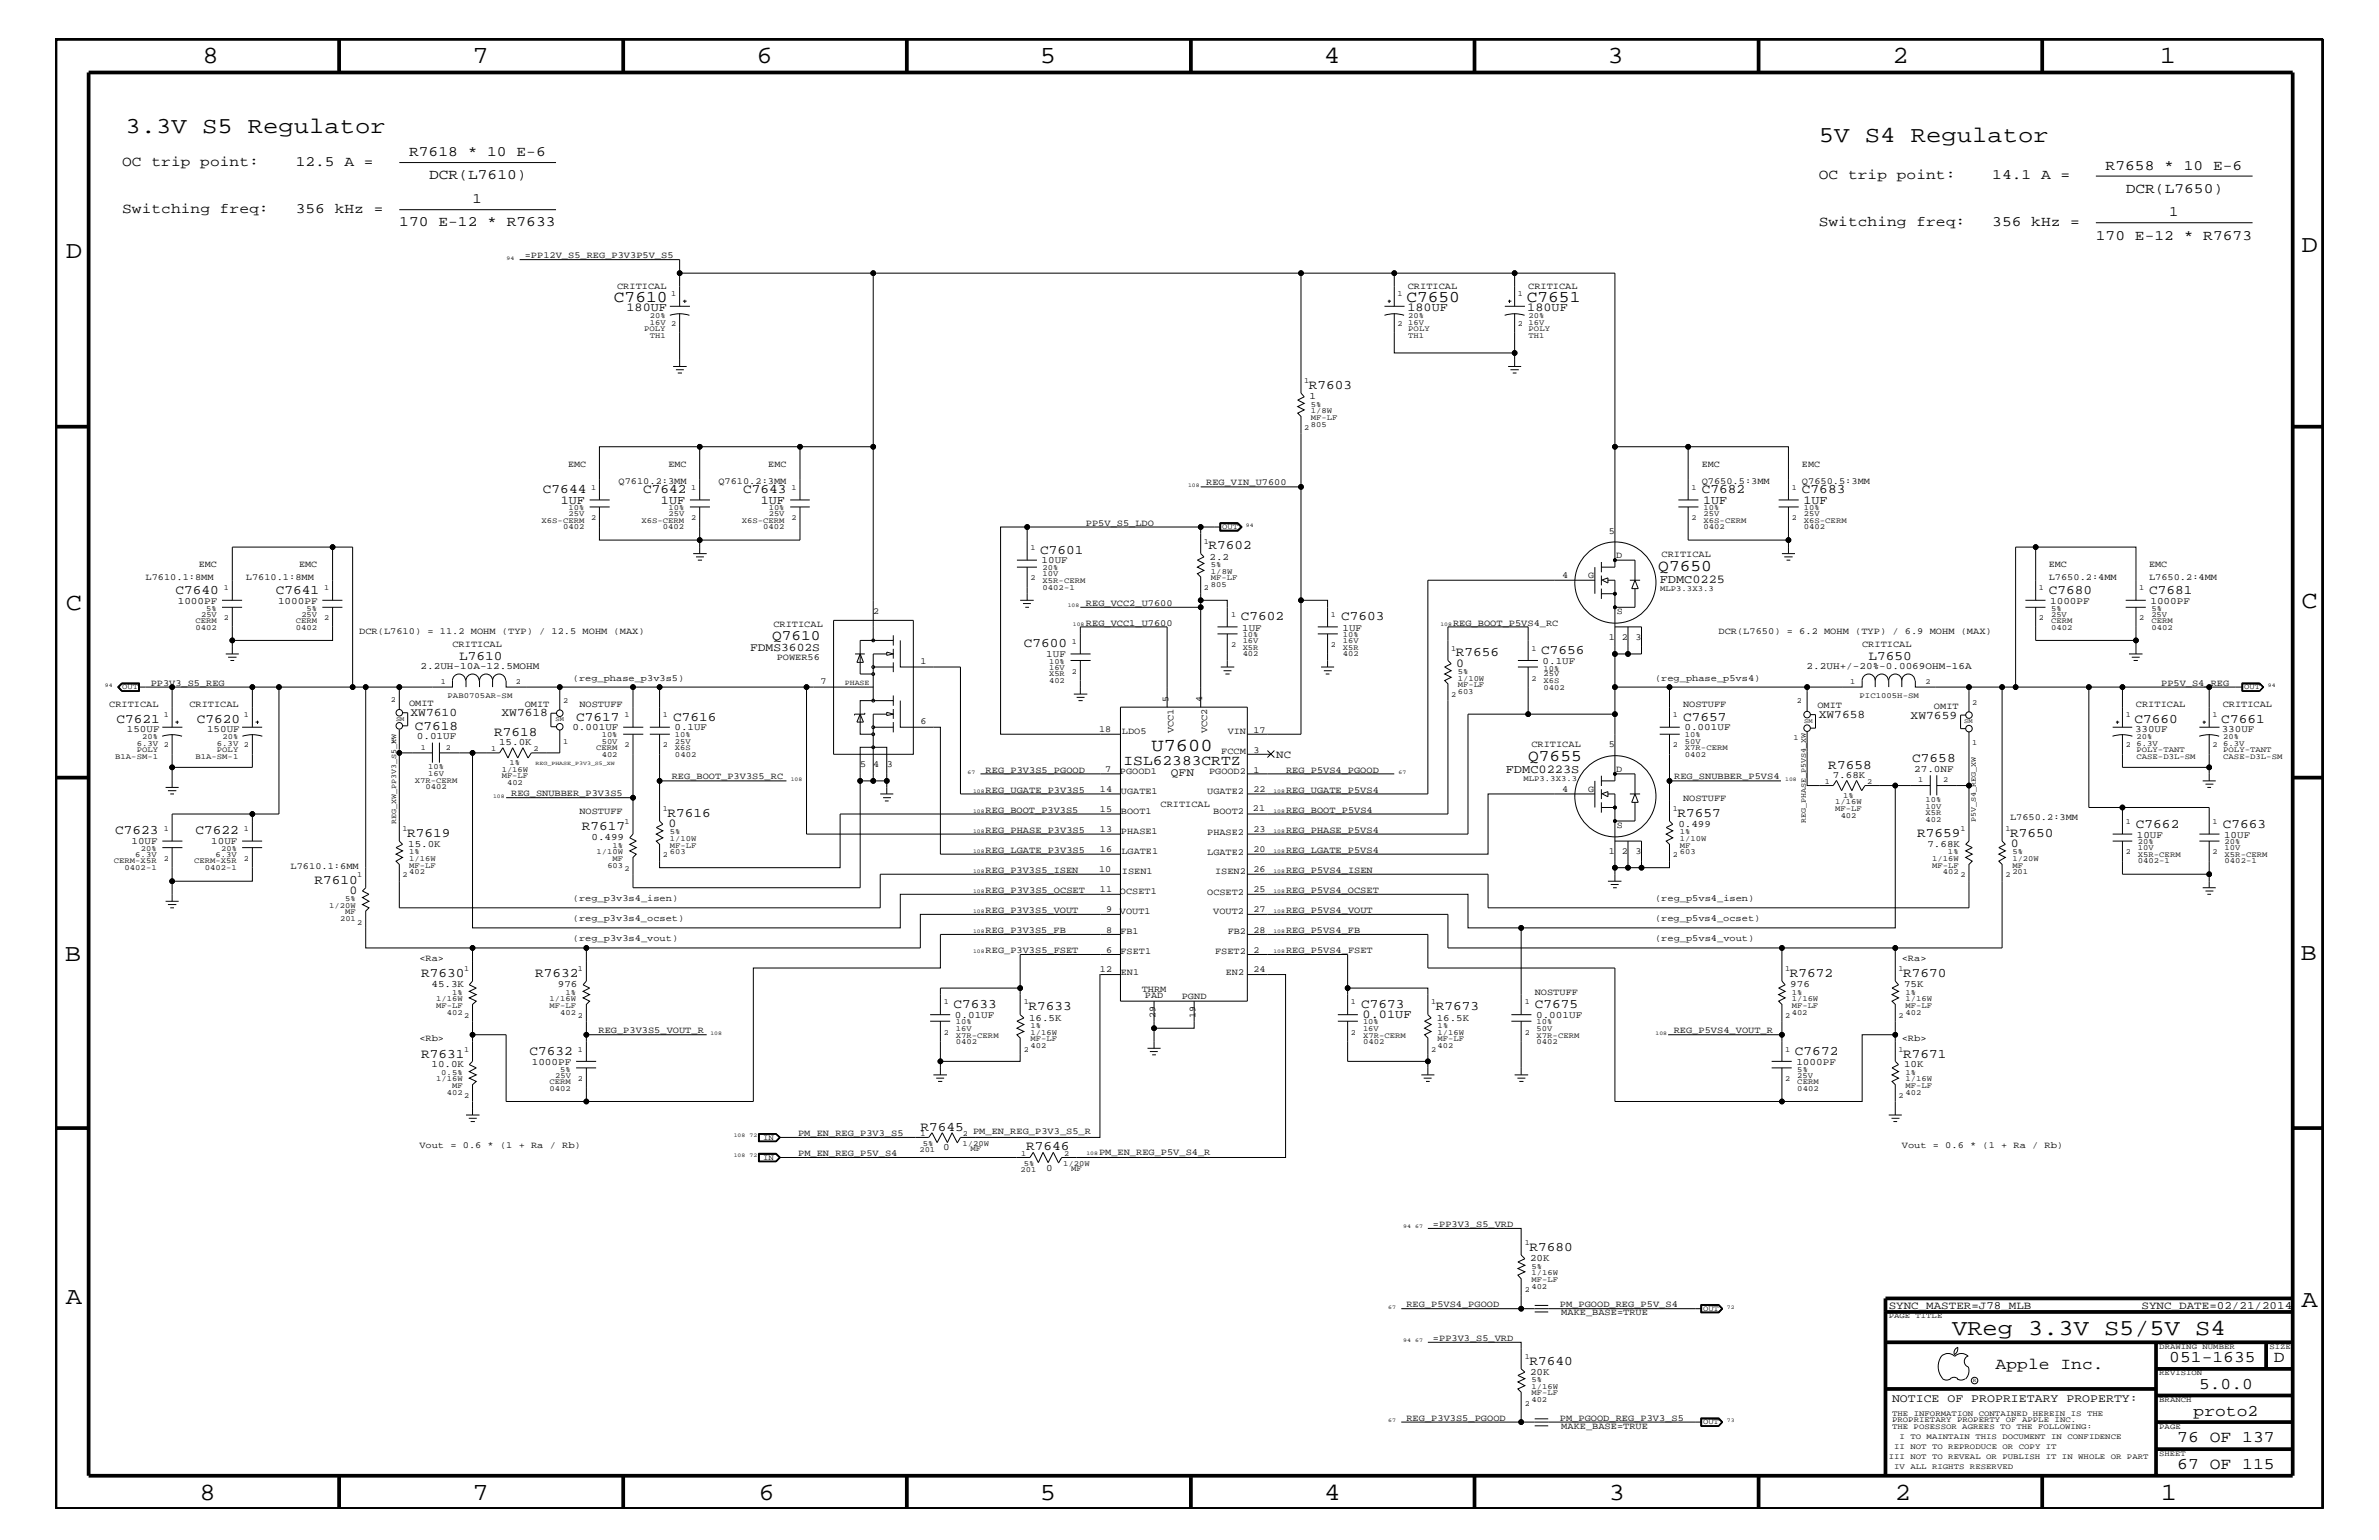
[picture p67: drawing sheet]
<svg xmlns="http://www.w3.org/2000/svg" width="432mm" height="279mm" viewBox="0 0 432 279" stroke-linecap="round" stroke-linejoin="round" font-family="sans-serif">
<defs><g id="words">
<g font-size="4.5">
<text x="36.7" y="11.5">8</text>
<text x="85.8" y="11.5">7</text>
<text x="137.3" y="11.5">6</text>
<text x="188.7" y="11.5">5</text>
<text x="240.3" y="11.5">4</text>
<text x="291.8" y="11.5">3</text>
<text x="343.5" y="11.5">2</text>
<text x="392" y="11.5">1</text>
<text x="11.9" y="46.8">D</text>
<text x="417.7" y="45.7">D</text>
<text x="11.9" y="110.6">C</text>
<text x="417.7" y="110.3">C</text>
<text x="11.8" y="174.3">B</text>
<text x="417.6" y="174.2">B</text>
<text x="11.9" y="236.7">A</text>
<text x="417.7" y="237.1">A</text>
<text x="36.2" y="272.1">8</text>
<text x="85.8" y="272.1">7</text>
<text x="137.7" y="272.1">6</text>
<text x="188.7" y="272.1">5</text>
<text x="240.4" y="272.1">4</text>
<text x="292" y="272.1">3</text>
<text x="343.9" y="272.1">2</text>
<text x="392.2" y="272.1">1</text>
</g>
<g font-size="4.1">
<text x="22.8" y="24.1">3.3V S5 Regulator</text>
<text x="330.1" y="25.9">5V S4 Regulator</text>
<text x="354.3" y="242.3">VReg 3.3V S5/5V S4</text>
</g>
<text font-size="3.3" x="209" y="136.3">U7600</text>
<g font-size="3">
<text x="111.4" y="54.7">C7610</text>
<text x="255.3" y="54.7">C7650</text>
<text x="277.1" y="54.7">C7651</text>
<text x="301" y="103.6">Q7650</text>
<text x="277.4" y="138.1">Q7655</text>
<text x="362.2" y="248.4">Apple Inc.</text>
<text x="393.7" y="247.1">051-1635</text>
<text x="399.2" y="252">5.0.0</text>
<text x="412.7" y="247.1">D</text>
<text x="398.1" y="256.8">proto2</text>
<text x="395.2" y="261.6">76 OF 137</text>
<text x="395.2" y="266.6">67 OF 115</text>
</g>
<g font-size="2.6">
<text x="74.3" y="28.3">R7618 * 10 E-6</text>
<text x="22.2" y="30.2">OC trip point:</text>
<text x="53.7" y="30.2">12.5 A =</text>
<text x="77.9" y="32.5">DCR(L7610)</text>
<text x="330.1" y="32.5">OC trip point:</text>
<text x="361.6" y="32.5">14.1 A =</text>
<text x="382.2" y="30.8">R7658 * 10 E-6</text>
<text x="385.8" y="35">DCR(L7650)</text>
<text x="22.2" y="38.6">Switching freq:</text>
<text x="53.7" y="38.6">356 kHz =</text>
<text x="72.5" y="41">170 E-12 * R7633</text>
<text x="85.8" y="36.8">1</text>
<text x="330.1" y="41">Switching freq:</text>
<text x="361.6" y="41">356 kHz =</text>
<text x="393.7" y="39.2">1</text>
<text x="380.4" y="43.5">170 E-12 * R7673</text>
<text x="140.1" y="116.1">Q7610</text>
<text x="203.9" y="138.7">ISL62383CRTZ</text>
</g>
<g font-size="2.4">
<text x="237.6" y="70.6">R7603</text>
<text x="98.6" y="89.5">C7644</text>
<text x="116.8" y="89.5">C7642</text>
<text x="134.9" y="89.5">C7643</text>
<text x="308.9" y="89.5">C7682</text>
<text x="327.1" y="89.5">C7683</text>
<text x="188.8" y="100.4">C7601</text>
<text x="219.4" y="99.7">R7602</text>
<text x="31.8" y="107.7">C7640</text>
<text x="50" y="107.7">C7641</text>
<text x="371.9" y="107.7">C7680</text>
<text x="390.1" y="107.7">C7681</text>
<text x="225.2" y="112.6">C7602</text>
<text x="243.4" y="112.6">C7603</text>
<text x="83.4" y="119.7">L7610</text>
<text x="185.8" y="117.4">C7600</text>
<text x="264.2" y="119.1">R7656</text>
<text x="279.7" y="118.6">C7656</text>
<text x="339.1" y="119.7">L7650</text>
<text x="21.2" y="131.1">C7621</text>
<text x="35.7" y="131.1">C7620</text>
<text x="104.6" y="130.8">C7617</text>
<text x="122.2" y="130.8">C7616</text>
<text x="305.5" y="130.8">C7657</text>
<text x="387.4" y="131.1">C7660</text>
<text x="403.2" y="131.1">C7661</text>
<text x="75.3" y="132.4">C7618</text>
<text x="89.7" y="133.5">R7618</text>
<text x="331.9" y="139.5">R7658</text>
<text x="347.1" y="138.3">C7658</text>
<text x="121.2" y="148.2">R7616</text>
<text x="304.5" y="148.2">R7657</text>
<text x="20.9" y="151.3">C7623</text>
<text x="35.5" y="151.3">C7622</text>
<text x="73.9" y="151.8">R7619</text>
<text x="105.6" y="150.7">R7617</text>
<text x="348" y="151.8">R7659</text>
<text x="364.8" y="151.8">R7650</text>
<text x="387.7" y="150.1">C7662</text>
<text x="403.4" y="150.1">C7663</text>
<text x="57.1" y="160.3">R7610</text>
<text x="76.5" y="177.3">R7630</text>
<text x="97.1" y="177.3">R7632</text>
<text x="324.9" y="177.3">R7672</text>
<text x="345.4" y="177.3">R7670</text>
<text x="173.1" y="182.9">C7633</text>
<text x="186.7" y="183.3">R7633</text>
<text x="247.1" y="182.9">C7673</text>
<text x="260.6" y="183.3">R7673</text>
<text x="278.6" y="182.9">C7675</text>
<text x="76.5" y="191.9">R7631</text>
<text x="96.1" y="191.4">C7632</text>
<text x="325.8" y="191.4">C7672</text>
<text x="345.4" y="191.9">R7671</text>
<text x="167.1" y="205.2">R7645</text>
<text x="186.2" y="208.6">R7646</text>
<text x="277.6" y="227">R7680</text>
<text x="277.6" y="247.6">R7640</text>
</g>
<g font-size="2.2">
<text x="113.7" y="56.4">180UF</text>
<text x="255.4" y="56.4">180UF</text>
<text x="277.2" y="56.4">180UF</text>
<text x="101.8" y="91.4">1UF</text>
<text x="120" y="91.4">1UF</text>
<text x="138.1" y="91.4">1UF</text>
<text x="309.1" y="91.4">1UF</text>
<text x="327.3" y="91.4">1UF</text>
<text x="301.2" y="105.7">FDMC0225</text>
<text x="264.3" y="120.9">0</text>
<text x="273.3" y="140.2">FDMC0223S</text>
<text x="121.3" y="150.1">0</text>
<text x="365" y="153.7">0</text>
<text x="63.4" y="162.2">0</text>
<text x="247.3" y="184.7">0.01UF</text>
</g>
<g font-size="2.1">
<text x="136.1" y="118.1">FDMS3602S</text>
<text x="74.5" y="129.9">XW7610</text>
<text x="91" y="130">XW7618</text>
<text x="330.1" y="130.2">XW7658</text>
<text x="346.8" y="130.4">XW7659</text>
<text x="212.5" y="140.8">QFN</text>
<text x="343.4" y="254.4">NOTICE OF PROPRIETARY PROPERTY:</text>
</g>
<g font-size="2">
<text x="231.6" y="137.4">NC</text>
<text x="342.8" y="237.4">SYNC_MASTER=J78_MLB</text>
<text x="388.7" y="237.4">SYNC_DATE=02/21/2014</text>
</g>
<g font-size="1.8">
<text x="237.7" y="72.4">1</text>
<text x="219.5" y="101.5">2.2</text>
<text x="189.1" y="102.2">10UF</text>
<text x="32.3" y="109.5">1000PF</text>
<text x="50.5" y="109.5">1000PF</text>
<text x="372.1" y="109.5">1000PF</text>
<text x="390.3" y="109.5">1000PF</text>
<text x="189.9" y="119.2">1UF</text>
<text x="225.5" y="114.4">1UF</text>
<text x="243.7" y="114.4">1UF</text>
<text x="76.3" y="121.4">2.2UH-10A-12.5MOHM</text>
<text x="280" y="120.4">0.1UF</text>
<text x="327.9" y="121.4">2.2UH+/-20%-0.0069OHM-16A</text>
<text x="23" y="132.8">150UF</text>
<text x="37.6" y="132.8">150UF</text>
<text x="75.6" y="134.1">0.01UF</text>
<text x="90.6" y="135.2">15.0K</text>
<text x="103.9" y="132.5">0.001UF</text>
<text x="122.4" y="132.5">0.1UF</text>
<text x="305.7" y="132.5">0.001UF</text>
<text x="387.5" y="132.8">330UF</text>
<text x="403.3" y="132.8">330UF</text>
<text x="332.7" y="141.2">7.68K</text>
<text x="347.4" y="140.1">27.0NF</text>
<text x="23.9" y="153.2">10UF</text>
<text x="38.4" y="153.2">10UF</text>
<text x="74.1" y="153.7">15.0K</text>
<text x="107.4" y="152.4">0.499</text>
<text x="304.6" y="150.1">0.499</text>
<text x="349.8" y="153.7">7.68K</text>
<text x="387.9" y="152">10UF</text>
<text x="403.7" y="152">10UF</text>
<text x="78.3" y="179.1">45.3K</text>
<text x="101.3" y="179.1">976</text>
<text x="325" y="179.1">976</text>
<text x="345.6" y="179.1">75K</text>
<text x="173.3" y="184.7">0.01UF</text>
<text x="186.8" y="185.2">16.5K</text>
<text x="260.8" y="185.2">16.5K</text>
<text x="278.8" y="184.7">0.001UF</text>
<text x="78.3" y="193.7">10.0K</text>
<text x="96.5" y="193.2">1000PF</text>
<text x="326.1" y="193.2">1000PF</text>
<text x="345.6" y="193.7">10K</text>
<text x="171.2" y="208.6">0</text>
<text x="189.9" y="212.5">0</text>
<text x="277.7" y="228.8">20K</text>
<text x="277.7" y="249.5">20K</text>
</g>
<g font-size="1.7">
<text x="95.2" y="46.8">=PP12V_S5_REG_P3V3P5V_S5</text>
<text x="112" y="52.5">CRITICAL</text>
<text x="255.5" y="52.5">CRITICAL</text>
<text x="277.4" y="52.5">CRITICAL</text>
<text x="103.1" y="84.7">EMC</text>
<text x="112.3" y="87.7">Q7610.2:3MM</text>
<text x="121.3" y="84.7">EMC</text>
<text x="130.4" y="87.7">Q7610.2:3MM</text>
<text x="139.4" y="84.7">EMC</text>
<text x="218.9" y="88.1">REG_VIN_U7600</text>
<text x="308.9" y="84.7">EMC</text>
<text x="308.9" y="87.7">Q7650.5:3MM</text>
<text x="327.1" y="84.7">EMC</text>
<text x="327.1" y="87.7">Q7650.5:3MM</text>
<text x="197.1" y="95.4">PP5V_S5_LDO</text>
<text x="292" y="96.8">5</text>
<text x="293.4" y="101.3">D</text>
<text x="301.6" y="101">CRITICAL</text>
<text x="26.4" y="105.3">L7610.1:8MM</text>
<text x="36.1" y="102.9">EMC</text>
<text x="44.6" y="105.3">L7610.1:8MM</text>
<text x="54.3" y="102.9">EMC</text>
<text x="283.5" y="104.9">4</text>
<text x="288.3" y="104.9">G</text>
<text x="371.9" y="105.3">L7650.2:4MM</text>
<text x="371.9" y="102.9">EMC</text>
<text x="390.1" y="105.3">L7650.2:4MM</text>
<text x="390.1" y="102.9">EMC</text>
<text x="140.4" y="113.7">CRITICAL</text>
<text x="158.5" y="111.4">2</text>
<text x="197.1" y="113.6">REG_VCC1_U7600</text>
<text x="197.1" y="109.9">REG_VCC2_U7600</text>
<text x="263.7" y="113.6">REG_BOOT_P5VS4_RC</text>
<text x="293.5" y="111.4">S</text>
<text x="65.2" y="115">DCR(L7610) = 11.2 MOHM (TYP) / 12.5 MOHM (MAX)</text>
<text x="82.1" y="117.4">CRITICAL</text>
<text x="141" y="119.8">POWER56</text>
<text x="292" y="116.2">1</text>
<text x="294.4" y="116.2">2</text>
<text x="296.8" y="116.2">3</text>
<text x="311.9" y="115">DCR(L7650) = 6.2 MOHM (TYP) / 6.9 MOHM (MAX)</text>
<text x="338" y="117.4">CRITICAL</text>
<text x="27.3" y="124.4">PP3V3_S5_REG</text>
<text x="104" y="123.5">(reg_phase_p3v3s5)</text>
<text x="148.9" y="124.1">7</text>
<text x="167" y="120.4">1</text>
<text x="300.4" y="123.5">(reg_phase_p5vs4)</text>
<text x="392.3" y="124.4">PP5V_S4_REG</text>
<text x="19.8" y="128.3">CRITICAL</text>
<text x="34.4" y="128.3">CRITICAL</text>
<text x="74.3" y="128">OMIT</text>
<text x="95.2" y="128.2">OMIT</text>
<text x="105.2" y="128.3">NOSTUFF</text>
<text x="167" y="131.3">6</text>
<text x="212.1" y="127.4" transform="rotate(-90 212.1 127.4)">5</text>
<text x="218.2" y="127.4" transform="rotate(-90 218.2 127.4)">4</text>
<text x="305.5" y="128.3">NOSTUFF</text>
<text x="329.9" y="128.5">OMIT</text>
<text x="351" y="128.6">OMIT</text>
<text x="387.7" y="128.3">CRITICAL</text>
<text x="403.4" y="128.3">CRITICAL</text>
<text x="199.5" y="132.8">18</text>
<text x="203.6" y="133.2">LDO5</text>
<text x="213" y="133" transform="rotate(-90 213 133)">VCC1</text>
<text x="219.1" y="133" transform="rotate(-90 219.1 133)">VCC2</text>
<text x="221.7" y="136.8">FCCM</text>
<text x="222.8" y="133.2">VIN</text>
<text x="227.5" y="136.6">3</text>
<text x="227.5" y="133">17</text>
<text x="278" y="135.6">CRITICAL</text>
<text x="292" y="135.6">5</text>
<text x="121.9" y="141.4">REG_BOOT_P3V3S5_RC</text>
<text x="156.1" y="139.2">5</text>
<text x="158.5" y="139.2">4</text>
<text x="161" y="139.2">3</text>
<text x="178.9" y="140.2">REG_P3V3S5_PGOOD</text>
<text x="178.9" y="143.9">REG_UGATE_P3V3S5</text>
<text x="199.6" y="143.6">14</text>
<text x="200.6" y="140.1">7</text>
<text x="203.3" y="140.4">PGOOD1</text>
<text x="219.5" y="140.4">PGOOD2</text>
<text x="227.5" y="140.2">1</text>
<text x="227.5" y="143.6">22</text>
<text x="233.4" y="140.2">REG_P5VS4_PGOOD</text>
<text x="233.4" y="143.9">REG_UGATE_P5VS4</text>
<text x="283.5" y="143.7">4</text>
<text x="288.3" y="143.7">G</text>
<text x="293.4" y="140.1">D</text>
<text x="303.9" y="141.4">REG_SNUBBER_P5VS4</text>
<text x="92.8" y="144.5">REG_SNUBBER_P3V3S5</text>
<text x="105.2" y="147.7">NOSTUFF</text>
<text x="178.9" y="147.5">REG_BOOT_P3V3S5</text>
<text x="199.6" y="147.3">15</text>
<text x="203.5" y="147.7">BOOT1</text>
<text x="203.5" y="144">UGATE1</text>
<text x="210.7" y="146.5">CRITICAL</text>
<text x="219.1" y="144.1">UGATE2</text>
<text x="220.2" y="147.8">BOOT2</text>
<text x="227.4" y="147.2">21</text>
<text x="233.4" y="147.5">REG_BOOT_P5VS4</text>
<text x="305.5" y="145.3">NOSTUFF</text>
<text x="364.8" y="148.7">L7650.2:3MM</text>
<text x="178.9" y="154.7">REG_LGATE_P3V3S5</text>
<text x="178.9" y="151.1">REG_PHASE_P3V3S5</text>
<text x="199.6" y="150.9">13</text>
<text x="199.6" y="154.5">16</text>
<text x="203.5" y="151.3">PHASE1</text>
<text x="203.5" y="154.9">LGATE1</text>
<text x="219.1" y="155.1">LGATE2</text>
<text x="219.1" y="151.4">PHASE2</text>
<text x="227.5" y="154.5">20</text>
<text x="227.5" y="150.9">23</text>
<text x="233.4" y="154.7">REG_LGATE_P5VS4</text>
<text x="233.4" y="151.1">REG_PHASE_P5VS4</text>
<text x="292" y="155">1</text>
<text x="293.5" y="150.2">S</text>
<text x="294.4" y="155">2</text>
<text x="296.8" y="155">3</text>
<text x="52.7" y="157.7">L7610.1:6MM</text>
<text x="178.9" y="162">REG_P3V3S5_OCSET</text>
<text x="178.9" y="158.4">REG_P3V3S5_ISEN</text>
<text x="199.5" y="158.3">10</text>
<text x="199.6" y="161.8">11</text>
<text x="203.6" y="158.6">ISEN1</text>
<text x="220.6" y="158.6">ISEN2</text>
<text x="227.5" y="161.8">25</text>
<text x="227.5" y="158.2">26</text>
<text x="233.4" y="158.4">REG_P5VS4_ISEN</text>
<text x="233.4" y="162">REG_P5VS4_OCSET</text>
<text x="104" y="167.1">(reg_p3v3s4_ocset)</text>
<text x="104" y="163.5">(reg_p3v3s4_isen)</text>
<text x="178.9" y="165.6">REG_P3V3S5_VOUT</text>
<text x="200.7" y="165.5">9</text>
<text x="203.3" y="162.2">OCSET1</text>
<text x="203.3" y="165.9">VOUT1</text>
<text x="219.1" y="162.3">OCSET2</text>
<text x="220.2" y="165.9">VOUT2</text>
<text x="227.5" y="165.5">27</text>
<text x="233.4" y="165.6">REG_P5VS4_VOUT</text>
<text x="300.4" y="163.5">(reg_p5vs4_isen)</text>
<text x="300.4" y="167.1">(reg_p5vs4_ocset)</text>
<text x="104" y="170.7">(reg_p3v3s4_vout)</text>
<text x="178.9" y="169.3">REG_P3V3S5_FB</text>
<text x="178.9" y="172.9">REG_P3V3S5_FSET</text>
<text x="200.7" y="169.3">8</text>
<text x="200.7" y="172.9">6</text>
<text x="203.4" y="169.5">FB1</text>
<text x="203.4" y="173.2">FSET1</text>
<text x="220.6" y="173.2">FSET2</text>
<text x="222.8" y="169.5">FB2</text>
<text x="227.5" y="172.8">2</text>
<text x="227.5" y="169.2">28</text>
<text x="233.4" y="169.3">REG_P5VS4_FB</text>
<text x="233.4" y="172.9">REG_P5VS4_FSET</text>
<text x="300.4" y="170.7">(reg_p5vs4_vout)</text>
<text x="76.1" y="174.4">&lt;Ra&gt;</text>
<text x="199.6" y="176.4">12</text>
<text x="203.5" y="176.8">EN1</text>
<text x="207.2" y="179.9">THRM</text>
<text x="222.5" y="176.8">EN2</text>
<text x="227.5" y="176.4">24</text>
<text x="345.2" y="174.4">&lt;Ra&gt;</text>
<text x="207.8" y="181">PAD</text>
<text x="209.7" y="184.7" transform="rotate(-90 209.7 184.7)">29</text>
<text x="214.5" y="181.2">PGND</text>
<text x="217" y="184.7" transform="rotate(-90 217 184.7)">19</text>
<text x="278.6" y="180.5">NOSTUFF</text>
<text x="76.1" y="188.9">&lt;Rb&gt;</text>
<text x="108.6" y="187.5">REG_P3V3S5_VOUT_R</text>
<text x="303.8" y="187.5">REG_P5VS4_VOUT_R</text>
<text x="345.2" y="188.9">&lt;Rb&gt;</text>
<text x="76.1" y="208.3">Vout = 0.6 * (1 + Ra / Rb)</text>
<text x="144.9" y="206.2">PM_EN_REG_P3V3_S5</text>
<text x="144.9" y="209.7">PM_EN_REG_P5V_S4</text>
<text x="176.6" y="205.8">PM_EN_REG_P3V3_S5_R</text>
<text x="199.5" y="209.6">PM_EN_REG_P5V_S4_R</text>
<text x="345.2" y="208.3">Vout = 0.6 * (1 + Ra / Rb)</text>
<text x="260.1" y="222.6">=PP3V3_S5_VRD</text>
<text x="255.3" y="237.2">REG_P5VS4_PGOOD</text>
<text x="283.1" y="237.2">PM_PGOOD_REG_P5V_S4</text>
<text x="283.4" y="238.6">MAKE_BASE=TRUE</text>
<text x="260.1" y="243.3">=PP3V3_S5_VRD</text>
<text x="255.3" y="257.8">REG_P3V3S5_PGOOD</text>
<text x="283.1" y="257.8">PM_PGOOD_REG_P3V3_S5</text>
<text x="283.4" y="259.3">MAKE_BASE=TRUE</text>
</g>
<g font-size="1.4">
<text x="121.8" y="53.8">1</text>
<text x="253.7" y="53.8">1</text>
<text x="275.5" y="53.8">1</text>
<text x="117.9" y="57.8">20%</text>
<text x="117.9" y="59">16V 2</text>
<text x="253.7" y="59.2">2</text>
<text x="255.6" y="57.8">20%</text>
<text x="255.6" y="59">16V</text>
<text x="275.5" y="59.2">2</text>
<text x="277.5" y="57.8">20%</text>
<text x="277.5" y="59">16V</text>
<text x="116.9" y="60.1">POLY</text>
<text x="117.9" y="61.3">TH1</text>
<text x="255.6" y="60.1">POLY</text>
<text x="255.6" y="61.3">TH1</text>
<text x="277.5" y="61.3">TH1</text>
<text x="277.5" y="60.1">POLY</text>
<text x="236.7" y="69.5">1</text>
<text x="237.9" y="77.4">805</text>
<text x="237.9" y="73.8">5%</text>
<text x="237.9" y="76.2">MF-LF</text>
<text x="237.9" y="75">1/8W</text>
<text x="236.7" y="78">2</text>
<text x="107.3" y="88.9">1</text>
<text x="125.5" y="88.9">1</text>
<text x="143.7" y="88.9">1</text>
<text x="307" y="88.9">1</text>
<text x="325.2" y="88.9">1</text>
<text x="98.3" y="94.9">X6S-CERM</text>
<text x="103.2" y="93.7">25V</text>
<text x="103.2" y="92.6">10%</text>
<text x="107.3" y="94.3">2</text>
<text x="116.4" y="94.9">X6S-CERM</text>
<text x="121.3" y="92.6">10%</text>
<text x="121.3" y="93.7">25V</text>
<text x="125.5" y="94.3">2</text>
<text x="134.6" y="94.9">X6S-CERM</text>
<text x="139.5" y="93.7">25V</text>
<text x="139.5" y="92.6">10%</text>
<text x="143.7" y="94.3">2</text>
<text x="221.8" y="96">OUT</text>
<text x="307" y="94.3">2</text>
<text x="309.2" y="93.7">25V</text>
<text x="309.2" y="94.9">X6S-CERM</text>
<text x="309.2" y="92.6">10%</text>
<text x="325.2" y="94.3">2</text>
<text x="327.4" y="93.7">25V</text>
<text x="327.4" y="94.9">X6S-CERM</text>
<text x="327.4" y="92.6">10%</text>
<text x="102.2" y="96">0402</text>
<text x="120.3" y="96">0402</text>
<text x="138.5" y="96">0402</text>
<text x="187" y="99.9">1</text>
<text x="218.5" y="98.7">1</text>
<text x="309.2" y="96">0402</text>
<text x="327.4" y="96">0402</text>
<text x="40.6" y="107.1">1</text>
<text x="58.8" y="107.1">1</text>
<text x="187" y="105.3">2</text>
<text x="189.2" y="103.5">20%</text>
<text x="189.2" y="104.6">10V</text>
<text x="189.2" y="107">0402-1</text>
<text x="189.2" y="105.8">X5R-CERM</text>
<text x="218.5" y="107.1">2</text>
<text x="219.8" y="104.1">1/8W</text>
<text x="219.8" y="102.9">5%</text>
<text x="219.8" y="105.3">MF-LF</text>
<text x="219.8" y="106.5">805</text>
<text x="301.3" y="107.2">MLP3.3X3.3</text>
<text x="370.1" y="107.1">1</text>
<text x="388.3" y="107.1">1</text>
<text x="35.5" y="113.1">CERM</text>
<text x="36.5" y="111.9">25V</text>
<text x="37.4" y="110.8">5%</text>
<text x="40.6" y="112.6">2</text>
<text x="53.7" y="113.1">CERM</text>
<text x="54.7" y="111.9">25V</text>
<text x="55.6" y="110.8">5%</text>
<text x="58.8" y="112.6">2</text>
<text x="223.4" y="112">1</text>
<text x="241.6" y="112">1</text>
<text x="370.1" y="112.6">2</text>
<text x="372.3" y="113.1">CERM</text>
<text x="372.3" y="110.8">5%</text>
<text x="372.3" y="111.9">25V</text>
<text x="388.3" y="112.6">2</text>
<text x="390.5" y="110.8">5%</text>
<text x="390.5" y="113.1">CERM</text>
<text x="390.5" y="111.9">25V</text>
<text x="35.5" y="114.2">0402</text>
<text x="53.7" y="114.2">0402</text>
<text x="194.6" y="116.8">1</text>
<text x="223.4" y="117.4">2</text>
<text x="225.6" y="117.9">X5R</text>
<text x="225.6" y="115.6">10%</text>
<text x="225.6" y="119.1">402</text>
<text x="225.6" y="116.7">16V</text>
<text x="241.6" y="117.4">2</text>
<text x="243.8" y="119.1">402</text>
<text x="243.8" y="116.7">16V</text>
<text x="243.8" y="115.6">10%</text>
<text x="243.8" y="117.9">X5R</text>
<text x="263.4" y="118.1">1</text>
<text x="278" y="118.1">1</text>
<text x="372.3" y="114.2">0402</text>
<text x="390.5" y="114.2">0402</text>
<text x="22.2" y="125.1">OUT</text>
<text x="80" y="124.1">1</text>
<text x="93.6" y="124.1">2</text>
<text x="153.3" y="124.2">PHASE</text>
<text x="190.4" y="124">402</text>
<text x="190.4" y="121.5">16V</text>
<text x="190.4" y="122.7">X5R</text>
<text x="190.4" y="120.4">10%</text>
<text x="194.6" y="122.3">2</text>
<text x="264.6" y="123.5">1/10W</text>
<text x="264.6" y="122.3">5%</text>
<text x="264.6" y="124.7">MF-LF</text>
<text x="264.6" y="125.9">603</text>
<text x="278" y="123.5">2</text>
<text x="280.2" y="125.2">0402</text>
<text x="280.2" y="121.7">10%</text>
<text x="280.2" y="122.7">25V</text>
<text x="280.2" y="124">X6S</text>
<text x="335.8" y="124.1">1</text>
<text x="349.5" y="124.1">2</text>
<text x="407.3" y="125.1">OUT</text>
<text x="29.7" y="130.2">1</text>
<text x="44.3" y="130.2">1</text>
<text x="71" y="127.5">2</text>
<text x="81.2" y="126.6">PAB0705AR-SM</text>
<text x="102.2" y="127.6">2</text>
<text x="113.4" y="130.2">1</text>
<text x="120.3" y="130.2">1</text>
<text x="263.4" y="126.5">2</text>
<text x="303.6" y="130.2">1</text>
<text x="326.1" y="127.6">2</text>
<text x="337.5" y="126.6">PIC1005H-SM</text>
<text x="358" y="128">2</text>
<text x="385.8" y="130.2">1</text>
<text x="401.6" y="130.2">1</text>
<text x="20.9" y="137.7">B1A-SM-1</text>
<text x="24.8" y="136.4">POLY</text>
<text x="24.8" y="135.3">6.3V 2</text>
<text x="25.8" y="134.1">20%</text>
<text x="35.5" y="137.7">B1A-SM-1</text>
<text x="39.4" y="135.3">6.3V 2</text>
<text x="39.4" y="136.4">POLY</text>
<text x="40.4" y="134.1">20%</text>
<text x="71" y="134.7">1</text>
<text x="76.4" y="136">1</text>
<text x="80.9" y="136">2</text>
<text x="89.2" y="136.2">1</text>
<text x="96.9" y="136.2">2</text>
<text x="102.2" y="134.9">1</text>
<text x="108.2" y="136.1">CERM</text>
<text x="109.2" y="134.9">50V</text>
<text x="109.2" y="133.8">10%</text>
<text x="109.2" y="137.3">402</text>
<text x="113.4" y="135.6">2</text>
<text x="120.3" y="135.6">2</text>
<text x="122.5" y="134.9">25V</text>
<text x="122.5" y="136.1">X6S</text>
<text x="122.5" y="133.8">10%</text>
<text x="122.5" y="137.3">0402</text>
<text x="303.6" y="135.6">2</text>
<text x="305.8" y="137.3">0402</text>
<text x="305.8" y="136.1">X7R-CERM</text>
<text x="305.8" y="134.9">50V</text>
<text x="305.8" y="133.8">10%</text>
<text x="325.5" y="134.2">1</text>
<text x="358" y="135.2">1</text>
<text x="385.8" y="135.6">2</text>
<text x="387.8" y="137.7">CASE-D3L-SM</text>
<text x="387.8" y="136.4">POLY-TANT</text>
<text x="387.8" y="134.1">20%</text>
<text x="387.8" y="135.3">6.3V</text>
<text x="401.6" y="135.6">2</text>
<text x="403.5" y="135.3">6.3V</text>
<text x="403.5" y="134.1">20%</text>
<text x="403.5" y="136.4">POLY-TANT</text>
<text x="403.5" y="137.7">CASE-D3L-SM</text>
<text x="75.3" y="142">X7R-CERM</text>
<text x="77.2" y="143.2">0402</text>
<text x="77.7" y="139.6">10%</text>
<text x="77.7" y="140.8">16V</text>
<text x="91.1" y="141.2">MF-LF</text>
<text x="91.1" y="140">1/16W</text>
<text x="92" y="142.4">402</text>
<text x="92.5" y="138.7">1%</text>
<text x="276.5" y="141.8">MLP3.3X3.3</text>
<text x="331.2" y="142.2">1</text>
<text x="338.9" y="142.2">2</text>
<text x="348.1" y="141.9">1</text>
<text x="352.7" y="141.9">2</text>
<text x="71.9" y="149.5" transform="rotate(-90 71.9 149.5)">REG_XW_PP3V3_S5_XW</text>
<text x="113.4" y="149.5">1</text>
<text x="120.3" y="147.1">1</text>
<text x="303.6" y="147.1">1</text>
<text x="327.7" y="149.3" transform="rotate(-90 327.7 149.3)">REG_PHASE_P5VS4_XW</text>
<text x="333.1" y="147.1">MF-LF</text>
<text x="333.1" y="145.9">1/16W</text>
<text x="334.1" y="148.4">402</text>
<text x="334.6" y="144.7">1%</text>
<text x="349.5" y="146.8">10V</text>
<text x="349.5" y="149.2">402</text>
<text x="349.5" y="147.9">X5R</text>
<text x="349.5" y="145.6">10%</text>
<text x="358.6" y="149.2" transform="rotate(-90 358.6 149.2)">P5V_S4_REG_XW</text>
<text x="385.8" y="149.5">1</text>
<text x="401.6" y="149.5">1</text>
<text x="24.6" y="155.5">6.3V</text>
<text x="25.6" y="154.4">20%</text>
<text x="29.7" y="150.7">1</text>
<text x="39.1" y="155.5">6.3V</text>
<text x="40.1" y="154.4">20%</text>
<text x="44.3" y="150.7">1</text>
<text x="73.1" y="150.7">1</text>
<text x="74.3" y="155">1%</text>
<text x="108.3" y="155">1/10W</text>
<text x="111.2" y="153.8">1%</text>
<text x="120.3" y="155.6">2</text>
<text x="121.6" y="151.3">5%</text>
<text x="121.6" y="155">603</text>
<text x="121.6" y="152.6">1/10W</text>
<text x="121.6" y="153.8">MF-LF</text>
<text x="303.6" y="155.6">2</text>
<text x="304.9" y="155">603</text>
<text x="304.9" y="153.8">MF</text>
<text x="304.9" y="152.6">1/10W</text>
<text x="304.9" y="151.3">1%</text>
<text x="353.6" y="155">1%</text>
<text x="355.9" y="150.7">1</text>
<text x="364" y="150.7">1</text>
<text x="365.3" y="155">5%</text>
<text x="385.8" y="155">2</text>
<text x="388" y="153.2">20%</text>
<text x="388" y="154.3">10V</text>
<text x="388" y="155.5">X5R-CERM</text>
<text x="401.6" y="155">2</text>
<text x="403.8" y="153.2">20%</text>
<text x="403.8" y="155.5">X5R-CERM</text>
<text x="403.8" y="154.3">10V</text>
<text x="20.7" y="156.7">CERM-X5R</text>
<text x="22.6" y="157.9">0402-1</text>
<text x="29.7" y="156.2">2</text>
<text x="35.2" y="156.7">CERM-X5R</text>
<text x="37.2" y="157.9">0402-1</text>
<text x="44.3" y="156.2">2</text>
<text x="64.9" y="159.2">1</text>
<text x="73.1" y="159.2">2</text>
<text x="74.3" y="157.4">MF-LF</text>
<text x="74.3" y="156.2">1/16W</text>
<text x="74.3" y="158.6">402</text>
<text x="110.2" y="157.4">603</text>
<text x="111.2" y="156.2">MF</text>
<text x="113.4" y="158">2</text>
<text x="350.7" y="157.4">MF-LF</text>
<text x="350.7" y="156.2">1/16W</text>
<text x="352.6" y="158.6">402</text>
<text x="355.9" y="159.2">2</text>
<text x="364" y="159.2">2</text>
<text x="365.3" y="157.4">MF</text>
<text x="365.3" y="156.2">1/20W</text>
<text x="365.3" y="158.6">201</text>
<text x="388" y="156.7">0402-1</text>
<text x="403.8" y="156.7">0402-1</text>
<text x="59.8" y="164.7">1/20W</text>
<text x="61.7" y="167.1">201</text>
<text x="62.7" y="163.5">5%</text>
<text x="62.7" y="165.9">MF</text>
<text x="64.9" y="167.8">2</text>
<text x="84.2" y="176.2">1</text>
<text x="104.9" y="176.2">1</text>
<text x="324" y="176.2">1</text>
<text x="344.6" y="176.2">1</text>
<text x="79.2" y="181.6">1/16W</text>
<text x="79.2" y="182.9">MF-LF</text>
<text x="81.1" y="184.1">402</text>
<text x="82" y="180.5">1%</text>
<text x="84.2" y="184.7">2</text>
<text x="99.7" y="181.6">1/16W</text>
<text x="99.7" y="182.9">MF-LF</text>
<text x="101.7" y="184.1">402</text>
<text x="102.6" y="180.5">1%</text>
<text x="104.9" y="184.7">2</text>
<text x="171.3" y="182.2">1</text>
<text x="173.5" y="185.9">10%</text>
<text x="185.8" y="182.2">1</text>
<text x="245.2" y="182.2">1</text>
<text x="247.4" y="185.9">10%</text>
<text x="259.8" y="182.2">1</text>
<text x="276.8" y="182.2">1</text>
<text x="278.9" y="185.9">10%</text>
<text x="324" y="184.7">2</text>
<text x="325.2" y="184.1">402</text>
<text x="325.2" y="180.5">1%</text>
<text x="325.2" y="182.9">MF-LF</text>
<text x="325.2" y="181.6">1/16W</text>
<text x="344.6" y="184.7">2</text>
<text x="345.9" y="181.6">1/16W</text>
<text x="345.9" y="180.5">1%</text>
<text x="345.9" y="182.9">MF-LF</text>
<text x="345.9" y="184.1">402</text>
<text x="84.2" y="190.8">1</text>
<text x="104.9" y="190.8">1</text>
<text x="171.3" y="187.7">2</text>
<text x="173.5" y="188.2">X7R-CERM</text>
<text x="173.5" y="187">16V</text>
<text x="173.5" y="189.4">0402</text>
<text x="185.8" y="190.8">2</text>
<text x="187" y="187.7">1/16W</text>
<text x="187" y="188.9">MF-LF</text>
<text x="187" y="186.5">1%</text>
<text x="187" y="190.2">402</text>
<text x="245.2" y="187.7">2</text>
<text x="247.4" y="187">16V</text>
<text x="247.4" y="189.4">0402</text>
<text x="247.4" y="188.2">X7R-CERM</text>
<text x="259.8" y="190.8">2</text>
<text x="260.9" y="187.7">1/16W</text>
<text x="260.9" y="190.2">402</text>
<text x="260.9" y="188.9">MF-LF</text>
<text x="260.9" y="186.5">1%</text>
<text x="276.8" y="187.7">2</text>
<text x="278.9" y="187">50V</text>
<text x="278.9" y="188.2">X7R-CERM</text>
<text x="278.9" y="189.4">0402</text>
<text x="324" y="190.8">1</text>
<text x="344.6" y="190.8">1</text>
<text x="79.2" y="196.2">1/16W</text>
<text x="80.1" y="195">0.5%</text>
<text x="82" y="197.4">MF</text>
<text x="99.7" y="197.9">0402</text>
<text x="99.7" y="196.7">CERM</text>
<text x="100.8" y="195.5">25V</text>
<text x="101.7" y="194.4">5%</text>
<text x="104.9" y="196.2">2</text>
<text x="324" y="196.2">2</text>
<text x="326.2" y="194.4">5%</text>
<text x="326.2" y="196.7">CERM</text>
<text x="326.2" y="195.5">25V</text>
<text x="326.2" y="197.9">0402</text>
<text x="345.9" y="196.2">1/16W</text>
<text x="345.9" y="197.4">MF-LF</text>
<text x="345.9" y="195">1%</text>
<text x="81.1" y="198.7">402</text>
<text x="84.2" y="199.2">2</text>
<text x="344.6" y="199.2">2</text>
<text x="345.9" y="198.7">402</text>
<text x="138.5" y="206.8">IN</text>
<text x="166.9" y="209.1">201</text>
<text x="167" y="206">1</text>
<text x="167.5" y="207.9">5%</text>
<text x="174.7" y="207.9">1/20W</text>
<text x="174.8" y="206">2</text>
<text x="176.1" y="208.9">MF</text>
<text x="185.3" y="209.7">1</text>
<text x="193.1" y="209.7">2</text>
<text x="138.5" y="210.4">IN</text>
<text x="185.3" y="212.7">201</text>
<text x="185.8" y="211.5">5%</text>
<text x="193" y="211.5">1/20W</text>
<text x="194.4" y="212.5">MF</text>
<text x="276.8" y="225.9">1</text>
<text x="278" y="230.2">5%</text>
<text x="278" y="233.8">402</text>
<text x="278" y="232.6">MF-LF</text>
<text x="278" y="231.3">1/16W</text>
<text x="276.8" y="234.4">2</text>
<text x="309.1" y="237.8">OUT</text>
<text x="342.8" y="239.2">PAGE TITLE</text>
<text x="391.9" y="244.7">DRAWING NUMBER</text>
<text x="411.9" y="244.7">SIZE</text>
<text x="276.8" y="246.5">1</text>
<text x="278" y="250.7">5%</text>
<text x="278" y="252">1/16W</text>
<text x="391.9" y="249.5">REVISION</text>
<text x="276.8" y="255">2</text>
<text x="278" y="254.4">402</text>
<text x="278" y="253.2">MF-LF</text>
<text x="343.4" y="256.8">THE INFORMATION CONTAINED HEREIN IS THE</text>
<text x="391.9" y="254.4">BRANCH</text>
<text x="309.1" y="258.4">OUT</text>
<text x="343.4" y="258">PROPRIETARY PROPERTY OF APPLE INC.</text>
<text x="343.4" y="259.3">THE POSESSOR AGREES TO THE FOLLOWING:</text>
<text x="343.8" y="262.9">II NOT TO REPRODUCE OR COPY IT</text>
<text x="344.8" y="261.1">I TO MAINTAIN THIS DOCUMENT IN CONFIDENCE</text>
<text x="391.9" y="259.3">PAGE</text>
<text x="342.8" y="264.7">III NOT TO REVEAL OR PUBLISH IT IN WHOLE OR PART</text>
<text x="343.8" y="266.6">IV ALL RIGHTS RESERVED</text>
<text x="391.9" y="264.1">SHEET</text>
</g>
<g font-size="1.2">
<text x="71.9" y="130.8">SM</text>
<text x="100.8" y="130.8">SM</text>
<text x="327.5" y="131.1">SM</text>
<text x="356.5" y="131.3">SM</text>
</g>
<g font-size="1">
<text x="91.9" y="47.1">94</text>
<text x="215.6" y="88.3">108</text>
<text x="226.1" y="95.6">94</text>
<text x="193.8" y="110.2">108</text>
<text x="194.7" y="113.6">108</text>
<text x="261.5" y="113.6">108</text>
<text x="19.1" y="124.7">94</text>
<text x="411.6" y="124.7">94</text>
<text x="97.2" y="138.7">REG_PHASE_P3V3_S5_XW</text>
<text x="143.5" y="141.7">108</text>
<text x="175.6" y="140.4">67</text>
<text x="176.6" y="143.9">108</text>
<text x="231.1" y="143.9">108</text>
<text x="253.8" y="140.4">67</text>
<text x="324" y="141.7">108</text>
<text x="89.5" y="144.7">108</text>
<text x="176.6" y="147.5">108</text>
<text x="231.1" y="147.5">108</text>
<text x="176.6" y="154.7">108</text>
<text x="176.6" y="151.1">108</text>
<text x="231.1" y="154.7">108</text>
<text x="231.1" y="151.1">108</text>
<text x="176.6" y="162">108</text>
<text x="176.6" y="158.4">108</text>
<text x="231.1" y="158.4">108</text>
<text x="231.1" y="162">108</text>
<text x="176.6" y="165.6">108</text>
<text x="231.1" y="165.6">108</text>
<text x="176.6" y="169.3">108</text>
<text x="176.6" y="172.9">108</text>
<text x="231.1" y="169.3">108</text>
<text x="231.1" y="172.9">108</text>
<text x="128.9" y="187.7">108</text>
<text x="300.5" y="187.7">108</text>
<text x="133.2" y="206.4">108</text>
<text x="136.1" y="206.4">72</text>
<text x="197.2" y="209.6">108</text>
<text x="133.2" y="210">108</text>
<text x="136.1" y="210">72</text>
<text x="254.7" y="222.9">94</text>
<text x="256.9" y="222.9">67</text>
<text x="252" y="237.4">67</text>
<text x="313.4" y="237.4">72</text>
<text x="254.7" y="243.5">94</text>
<text x="256.9" y="243.5">67</text>
<text x="358.1" y="250.7">R</text>
<text x="252" y="258">67</text>
<text x="313.4" y="258">73</text>
</g>
</g></defs>
<g fill="none" stroke="#000" stroke-width=".18">
<path d="M72.5 29.5h28.4M72.5 38h28.4M380.4 31.9h28.5M94.3 47.1h29.1v8.5M121.6 57.2a5.8 5.8 0 0 1 3.5 0M121.6 55.6h3.6M123.4 49.6h35.1v31.5M123.4 56.8v9.7M124 54.6h.6M124.3 54.4v.6M158.5 49.6h77.6M251.3 57.2a5.8 5.8 0 0 1 3.5 0"/>
<path d="M251.3 55.6h3.6M251.9 54.6h.6M252.1 54.4v.6M253.1 55.6v-6h-17v21.7l.6 .7-1.2 .6 1.2 .6-1.2 .6 1.2 .6-1.2 .6 .6 .6v12.7h-18.2M253.1 56.8v7.2h21.8v-7.2M253.1 49.6h40v53.3h-2.4M273.1 57.2a5.9 5.9 0 0 1 3.6 0M273.1 55.6h3.7M273.7 54.6h.6M274 54.4v.6M274.9 49.6v6M380.4 40.4h28.5"/>
<path d="M122.2 66.5h2.4M122.7 67.1h1.4M123 67.7h.8M273.7 66.5h2.4M274.2 67.1h1.5M274.6 67.7h.7M274.9 64v2.5M60.4 99.3h3.6v25.4M107 92h3.7M107 90.7h3.7M108.8 92v6h18.2v-6M108.8 90.7v-9.6h18.2v9.6"/>
<path d="M125.2 92h3.7M125.2 90.7h3.7M127 81.1h18.2v9.6M143.4 92h3.6M143.4 90.7h3.6M145.2 81.1h13.3v35.1M145.2 92v6h-18.2v2.4M186.4 95.6h31.5v4.8l.6 .6-1.2 .6 1.2 .6-1.2 .7 1.2 .6-1.2 .6 .6 .6v23.6M217.9 95.6h3.7M221.4 94.9h3.3l.8 .7-.8 .8h-3.3zM221.5 96.2h3.1M221.5 94.9v1.4h3.1l.8-.7-.8-.7"/>
<path d="M221.5 94.9h3.1l.7 .7-.7 .6M221.6 96.2v-1.2h3l.6 .6-.6 .6M236.1 88.3v44.9h-9.7M293.1 81.1h13.3v9.6M304.6 92h3.7M304.6 90.7h3.7M306.4 81.1h18.2v9.6M306.4 92v6h18.2M322.8 92h3.7M322.8 90.7h3.7M324.6 92v8.4M369.5 99.3v9.6"/>
<path d="M40.3 108.9h3.6M40.3 110.2h3.6M41 118.6h2.3M41.4 119.2h1.5M41.8 119.8h.7M42.2 108.9v-9.6h18.2v9.6M42.2 110.2v8.4M58.5 108.9h3.6M58.5 110.2h3.6M60.4 110.2v6h-18.2M125.8 100.4h2.5M126.3 101h1.5"/>
<path d="M126.7 101.6h.7M151.3 112.6h14.5v24.2h-14.5zM155.2 118.6h1.8M156.1 118.6l.6 1.6h-1.2zM161 118.6h-2.5v8.5M161 118.3l1.1 .3-1.1 .3zM162.1 116.2h-6v6.1h2.4M162.1 115.3v1.8M162.1 117.7v1.8M163.4 116.2v4.8h10.9v23h29.1M184.6 101.6h3.6M184.6 102.9h3.6"/>
<path d="M185.2 108.9h2.4M185.7 109.5h1.4M186.1 110.2h.7M186.4 101.6v-6h-4.8v37.6h21.8M186.4 102.9v6M194.3 119.8h3.7M194.3 118.6h3.7M196.1 118.6v-4.9h15.7v14.6M196.1 119.8v6.1M196.1 110.2h21.8M217.9 108.9h4.9v4.8M221 115h3.6"/>
<path d="M221 113.7h3.6M222.8 115v6M236.1 108.9h4.9v4.8M239.2 115h3.6M239.2 113.7h3.6M241 115v6M275.5 119.8h3.6M277.4 119.8v-6.1h-14.6v6.1l.6 .6-1.2 .6 1.2 .7-1.2 .6 1.2 .6-1.2 .6 .6 .6v23.6h-36.4M289.5 105.3h-30.3v38.7h-32.8M289.5 102.9v4.8M290.7 102v1.8M290.7 104.4v1.8"/>
<path d="M290.7 106.8v1.9M290.7 105.3l1.1-.5v1l-1-.5M290.7 107.7h2.4M291.8 105.3h1.3v13.3h2.4M293.1 113.7h4.8v4.9h-2.4v-4.9M293.1 118.6v23.1h-2.4M293.1 101.6h3.7v3.7M295.8 105.3h1.9M296.8 106.8v3.4h-3.7M296.8 105.3l.5 1.5h-1.1zM323.4 100.4h2.4M323.9 101h1.5"/>
<path d="M324.3 101.6h.7M367.6 108.9h3.7M367.6 110.2h3.7M369.5 110.2v6h18.2M385.8 108.9h3.7M385.8 110.2h3.7M386.4 118.6h2.5M386.9 119.2h1.5M387.3 119.8h.7M387.7 108.9v-9.6h-21.9v25.4M387.7 110.2v8.4M22.1 124.1h3.1v1.2h-3.1l-.6-.6z"/>
<path d="M22.1 123.9h3.2v1.5h-3.2l-.8-.7zM22.2 124.1l-.6 .6 .6 .6M25.1 124.7h25.5M25.1 124.1v1.2M25.3 124h-3.2l-.7 .7 .7 .7M29.4 133.6a5.9 5.9 0 0 1 3.6 0M29.5 131.9h3.6M31.2 124.7v7.2M31.2 133.2v9.7M31.8 131h.6M32.2 130.8v.5M43.9 131.9h3.7"/>
<path d="M44 133.6a5.9 5.9 0 0 1 3.6 0M45.8 124.7v7.2M45.8 133.2v6h-14.6M46.4 131h.6M46.7 130.8v.5M64 124.7h-13.4v23h-19.4v4.9M64 124.7h8.5M66.4 124.7v36.4l-.6 .6 1.2 .5-1.2 .6 1.2 .7-1.2 .6 1.2 .6-.6 .6v6.7h19.4v6l-.6 .7 1.2 .6-1.2 .6 1.2 .6-1.2 .5 1.2 .6-.6 .6v10.4l-.6 .6 1.2 .5-1.2 .7 1.2 .6-1.2 .6 1.2 .6-.6 .6v5.5M72.5 136.6v16l.6 .6-1.2 .6 1.2 .6-1.2 .6 1.2 .6-1.2 .6 .6 .6v7.9h87.3v-6.1h43.6M72.5 132.4v4.2h6M73.1 129.3h.9v2.4h-.9M78.5 134.7v3.7"/>
<path d="M79.8 134.7v3.7M79.8 136.6h6M84.5 123.5a1.19 1.19 0 0 0-1.2-1.2 1.19 1.19 0 0 0-1.2 1.2v1.2h-9.6v4M87 123.5a1.19 1.19 0 0 0-1.2-1.2 1.19 1.19 0 0 0-1.2 1.2v1.2M89.4 123.5a1.19 1.19 0 0 0-1.2-1.2 1.19 1.19 0 0 0-1.2 1.2v1.2M89.4 123.5a1.19 1.19 0 0 1 1.2-1.2 1.19 1.19 0 0 1 1.2 1.2M89.4 123.5v1.2M91.9 123.5v1.2h23M100.9 129.4h-.9v2.5h.9M101.6 132.4v4.2h-5.2l-.6 .9-.9-1.8-.9 1.8-1-1.8-.8 1.8-.9-1.8-.6 .9h-4.9v31.7h77.6v-6.1h40M101.6 124.7v4.1M113.1 133.2h3.7"/>
<path d="M113.1 131.9h3.7M114.9 133.2v18.1l-.6 .7 1.2 .6-1.2 .6 1.2 .6-1.2 .6 1.2 .6-.6 .6v5.5h41.2v-19.4h2.4M117.9 133.2h3.7M117.9 131.9h3.7M119.7 124.7h-4.8v7.2M119.7 133.2v8.5h23M119.7 124.7v7.2M119.7 124.7h26.7M156.1 129.6l.6 1.4h-1.2zM156.9 129.4v.2M157 129.6h-1.8v.1M158.5 124.7h-12.1v26.6h57"/>
<path d="M158.5 121h3.6M158.5 131.9h3.6M161 129.2l1.1 .4-1.1 .2zM161 129.6h-2.5v12.1M162.1 127.1h-6v6.1h2.4M162.1 120.2v1.7M162.1 126.2v1.8M162.1 128.6v1.8M162.1 131v1.9M163.4 127.1v4.8h7.3v23.1h32.7M194.9 125.9h2.5M195.4 126.5h1.5"/>
<path d="M195.7 127.1h.8M203.4 128.3h23v53.3h-23zM221.6 121h2.4M222.1 121.7h1.4M222.4 122.3h.8M226.4 136.8h4.2M230 136.2l1.3 1.2M231.3 136.2l-1.3 1.2M239.8 121h2.3M240.3 121.7h1.4M240.6 122.3h.7M275.5 121h3.6"/>
<path d="M277.4 121v8.6h15.7M277.4 129.6h-11v21.7h-40M293.1 124.7h9.9M301.2 133.2h3.7M301.2 131.9h3.7M303 133.2v8.5h20.3M328 132.7v9.8h4.7l.6-.9 1 1.9 .9-1.9 .9 1.9 .9-1.9 .9 1.9 .6-1h5.5v25.8h-67.9M328 124.7h-25v7.2M328.6 129.7h.9v2.4h-.9M340.4 123.5a1.19 1.19 0 0 0-1.2-1.2 1.19 1.19 0 0 0-1.2 1.2v1.2h-10v4.4M340.4 123.5a1.19 1.19 0 0 1 1.1-1.2 1.19 1.19 0 0 1 1.2 1.2M340.4 123.5v1.2"/>
<path d="M345.2 123.5a1.19 1.19 0 0 0-1.2-1.2 1.19 1.19 0 0 0-1.2 1.2v1.2M345.2 123.5a1.19 1.19 0 0 1 1.2-1.2 1.19 1.19 0 0 1 1.2 1.2M345.2 123.5v1.2M347.6 123.5v1.2h9.8v4.4M356.8 129.7h-.9v2.5h.9M357.4 132.8v9.7h-5.9M357.4 124.7h21.7M363.4 124.7v27.9l.6 .6-1.2 .6 1.2 .6-1.2 .6 1.2 .6-1.2 .6 .6 .6v15.2h-100.6v-6.1h-36.4M383.4 133.6a5.9 5.9 0 0 1 3.6 0M383.5 131.9h3.5M384 131h.6M384.3 130.8v.5"/>
<path d="M385.2 124.7h-6.1v21.8h6.1M385.2 133.2v6h15.8M399.2 133.6a5.9 5.9 0 0 1 3.6 0M399.2 131.9h3.6M399.8 131h.6M400.1 130.8v.5M401 124.7h-15.8v7.2M401 133.2v8.5M406.9 123.9h3.2l.8 .8-.8 .7h-3.2zM407 125.3h3.1M407 124.1h3.1M407.1 124.7h-6.1v7.2"/>
<path d="M407.1 124.1v1.2M410.1 124.1l.7 .6M410.1 124.1l.6 .6-.6 .6M410.8 124.7l-.7 .7M410.8 124.7l-.7-.7h-3.1v1.4M410.8 124.7l-.7 .6M29.5 153.8h3.6M29.5 152.6h3.6M30.1 142.9h2.3M30.5 143.5h1.5M30.9 144h.7M31.2 153.8v9.7"/>
<path d="M43.9 153.8h3.7M43.9 152.6h3.7M45.8 153.8v6.1h-14.6M45.8 147.7v4.9M91.9 144.7h23M119.7 141.7v7.3l.6 .5-1.2 .6 1.2 .6-1.2 .6 1.2 .7-1.2 .6 .6 .6v4.2h32.8v-9.7h50.9M156.1 141.7v-6.1h4.9v8.4M158.5 141.7h2.5M159.8 144h2.3M160.3 144.7h1.4M160.6 145.3h.7M178 140.4h25.4"/>
<path d="M226.4 140.4h26.7M289.5 144h-19.4v11h-43.7M289.5 141.7v4.8M290.7 140.7v1.9M290.7 143.2v1.8M290.7 145.6v1.8M290.7 144l1.1-.4v1l-1-.6M290.7 146.5h2.4M291.8 144h1.3v13.4h2.4v-4.8M291.8 159.9h2.5M293.1 152.6h4.8v4.8h-2.4M293.1 140.4h3.7v3.6"/>
<path d="M293.1 157.4v2.5M295.8 144h1.9M296.8 144l.5 1.6h-1.1zM296.8 145.6v3.4h-3.7M303 141.7v7.3l.6 .5-1.2 .6 1.2 .6-1.2 .6 1.2 .7-1.2 .6 .6 .6v4.2h-5.1M344 142.5h6.4M350.4 140.7v3.6M351.5 140.7v3.6M357.4 142.5v10.1l-.6 .6 1.2 .6-1.2 .6 1.2 .6-1.2 .6 1.2 .6-.6 .6v7.9h-87.3v-6.1h-43.7M383.5 151.3h3.5M383.5 152.6h3.5M385.2 151.3v-4.8h15.8v4.8"/>
<path d="M385.2 152.6v6h15.8M399.2 151.3h3.6M399.2 152.6h3.6M399.8 141.7h2.4M400.3 142.3h1.4M400.6 142.9h.7M401 152.6v8.5M30.1 163.5h2.3M30.5 164.1h1.5M30.9 164.7h.7M106.4 172v6l-.6 .7 1.2 .6-1.2 .6 1.2 .6-1.2 .5 1.2 .6-.6 .6v5.5h21.9M203.4 169.5h-32.7v6.1h-34v24.2h-30.3v-6.1"/>
<path d="M203.4 165.9h-36.4v6.1h-81.2M203.4 176.8h-3.8v29.6h-25.3l-.6 1M203.4 173.2h-18.2v6.1M226.4 173.2h18.2v6.1h14.6v4.8l.6 .6-1.2 .6 1.2 .6-1.2 .6 1.2 .6-1.2 .6 .6 .6v6.7M226.4 162.2h40v6.1h9.7v15.8M226.4 176.8h6.9v33.2h-40.6l-.6 1M226.4 169.5h32.8v6.1h33.9v24.2h30.3M244.6 179.3v4.8M292.4 160.5h1.4M292.8 161.1h.7M323.4 172v6l.6 .7-1.2 .6 1.2 .6-1.2 .6 1.2 .5-1.2 .6 .6 .6v10.4M344 172v6l.6 .7-1.2 .6 1.2 .6-1.2 .6 1.2 .5-1.2 .6 .6 .6v5.5h-6v12.1h-14.6v-6.1"/>
<path d="M399.8 161.1h2.4M400.3 161.7h1.4M400.6 162.2h.7M85.8 187.7h6.1v12.1h14.5M104.6 193.7h3.6M104.6 192.6h3.6M106.4 187.7v4.9M168.8 185.3h3.7M168.8 184.1h3.7M169.4 195h2.5M169.9 195.6h1.5M170.3 196.2h.7"/>
<path d="M170.7 184.1v-4.8h14.5v4.8l.6 .6-1.2 .6 1.2 .6-1.2 .6 1.2 .6-1.2 .6 .6 .6v4.3h-14.5v-7.3M170.7 192.6v2.4M208.3 190.2h2.4M208.7 190.8h1.4M209.1 191.4h.7M209.5 181.6v4.9h7.2v-4.9M209.5 186.5v3.7M242.8 185.3h3.7M242.8 184.1h3.7M244.6 185.3v7.3h14.6M258 195h2.4M258.4 195.6h1.4"/>
<path d="M258.8 196.2h.7M274.3 185.3h3.7M274.3 184.1h3.7M274.9 195h2.5M275.4 195.6h1.5M275.8 196.2h.7M276.1 185.3v9.7M302.8 187.7h20.6M321.6 193.7h3.6M321.6 192.6h3.6M344 187.7v4.9l.6 .6-1.2 .5 1.2 .7-1.2 .6 1.2 .6-1.2 .6 .6 .6v5.5M84.6 202.3h2.4"/>
<path d="M85.1 202.9h1.4M85.4 203.5h.8M137.7 209.2h3.2l.7 .8-.7 .8h-3.2zM137.7 209.3h3.2l.7 .7-.7 .8M137.8 209.4h3.1l.6 .6-.6 .7h-3.1zM137.8 205.8h3.1l.6 .6-.6 .6h-3.1zM137.8 205.8v1.2M137.8 209.4v1.3M140.8 209.4l.7 .6M140.8 205.8l.7 .6M140.9 205.7h-3.2v1.4h3.2M140.9 205.7l.7 .7-.7 .7"/>
<path d="M141.5 210l-.7 .7M141.5 210h45.4l.6-.9 1 1.8 .8-1.8 .9 1.8 1-1.8 .9 1.8M141.5 206.4l-.7 .6M141.5 206.4h27.1l.6-.9 .9 1.8 .9-1.8 1 1.8 .8-1.8 .9 1.8M342.8 202.3h2.4M343.3 202.9h1.5M343.7 203.5h.6M254.3 237.4h21.8M259.2 222.9h16.9v4.8l.7 .7-1.3 .6 1.3 .6-1.3 .6 1.3 .5-1.3 .6 .6 .7v5.4h32.8M278.6 238h2.4M278.6 236.8h2.4M308.7 236.7h3.3l.7 .7-.7 .8h-3.3z"/>
<path d="M308.9 236.8h3l.6 .6-.6 .6h-3zM311.9 236.8h-3.1v1.3h3.1M311.9 236.8l.8 .6M311.9 236.8l.7 .6-.7 .7M312.7 237.4l-.8 .7M254.3 258h54.6M259.2 243.5h16.9v4.9l.7 .5-1.3 .6 1.3 .6-1.3 .6 1.3 .7-1.3 .6 .6 .6v5.4M278.6 258.7h2.4M278.6 257.4h2.4M308.7 257.2h3.3l.7 .8-.7 .8h-3.3zM308.8 258.7h3.1M308.8 257.4h3.1"/>
<path d="M308.9 257.4v1.3M311.9 257.4l.7 .6-.7 .7M311.9 257.4l.6 .6-.6 .7M312.7 258l-.8-.7h-3.1v1.5M312.7 258l-.8 .8M352.3 246.1a1.72 1.72 0 0 1 2.5 0 1.69 1.69 0 0 1 2.4 0M352.4 246a3.2 3.2 0 0 0 .4 4.3l.8 .1 .4-.2M354 250.2l.7-.3 .7 .3M355.2 250.2l.7 .2 .7-.2M355.3 244.4v.3a1.18 1.18 0 0 1-.6 1.1M355.4 244.4a.99 .99 0 0 0-.6 1.4M357.2 246a1.04 1.04 0 0 0-.7 1 1.04 1.04 0 0 0 .7 1"/>
<path d="M357.3 248l.1 .7a2.11 2.11 0 0 1-.6 1.5"/>
<circle cx="123.4" cy="49.6" r=".42"/>
<circle cx="158.5" cy="49.6" r=".42"/>
<circle cx="236.1" cy="49.6" r=".42"/>
<circle cx="253.1" cy="49.6" r=".42"/>
<circle cx="274.9" cy="49.6" r=".42"/>
<circle cx="274.9" cy="64" r=".42"/>
<circle cx="60.4" cy="99.3" r=".42"/>
<circle cx="127" cy="98" r=".42"/>
<circle cx="127" cy="81.1" r=".42"/>
<circle cx="145.2" cy="81.1" r=".42"/>
<circle cx="158.5" cy="81.1" r=".42"/>
<circle cx="186.4" cy="95.6" r=".42"/>
<circle cx="217.9" cy="95.6" r=".42"/>
<circle cx="236.1" cy="88.3" r=".42"/>
<circle cx="293.1" cy="81.1" r=".42"/>
<circle cx="306.4" cy="81.1" r=".42"/>
<circle cx="324.6" cy="98" r=".42"/>
<circle cx="369.5" cy="99.3" r=".42"/>
<circle cx="42.2" cy="116.2" r=".42"/>
<circle cx="158.5" cy="116.2" r=".25"/>
<circle cx="217.9" cy="108.9" r=".42"/>
<circle cx="217.9" cy="110.2" r=".42"/>
<circle cx="236.1" cy="108.9" r=".42"/>
<circle cx="293.1" cy="118.6" r=".42"/>
<circle cx="293.1" cy="110.2" r=".25"/>
<circle cx="293.1" cy="107.7" r=".25"/>
<circle cx="293.1" cy="101.6" r=".25"/>
<circle cx="293.2" cy="105.7" r="7.4"/>
<circle cx="295.5" cy="118.6" r=".42"/>
<circle cx="387.7" cy="116.2" r=".42"/>
<circle cx="31.2" cy="139.2" r=".42"/>
<circle cx="31.2" cy="124.7" r=".42"/>
<circle cx="45.8" cy="124.7" r=".42"/>
<circle cx="50.6" cy="124.7" r=".42"/>
<circle cx="64" cy="124.7" r=".42"/>
<circle cx="66.4" cy="124.7" r=".42"/>
<circle cx="72.5" cy="136.6" r=".42"/>
<circle cx="72.5" cy="124.7" r=".42"/>
<circle cx="72.5" cy="129.3" r=".59"/>
<circle cx="72.5" cy="131.7" r=".59"/>
<circle cx="85.8" cy="136.6" r=".42"/>
<circle cx="101.6" cy="124.7" r=".42"/>
<circle cx="101.6" cy="131.9" r=".59"/>
<circle cx="101.6" cy="129.4" r=".59"/>
<circle cx="114.9" cy="124.7" r=".42"/>
<circle cx="119.7" cy="124.7" r=".42"/>
<circle cx="146.4" cy="124.7" r=".42"/>
<circle cx="158.5" cy="133.2" r=".25"/>
<circle cx="158.5" cy="131.9" r=".25"/>
<circle cx="158.5" cy="127.1" r=".25"/>
<circle cx="158.5" cy="135.6" r=".25"/>
<circle cx="158.5" cy="122.3" r=".25"/>
<circle cx="158.5" cy="121" r=".25"/>
<circle cx="277.4" cy="129.6" r=".42"/>
<circle cx="293.1" cy="129.6" r=".42"/>
<circle cx="293.1" cy="124.7" r=".42"/>
<circle cx="303" cy="124.7" r=".42"/>
<circle cx="328" cy="124.7" r=".42"/>
<circle cx="328" cy="129.7" r=".59"/>
<circle cx="328" cy="132.1" r=".59"/>
<circle cx="357.4" cy="132.2" r=".59"/>
<circle cx="357.4" cy="129.7" r=".59"/>
<circle cx="357.4" cy="124.7" r=".42"/>
<circle cx="363.4" cy="124.7" r=".42"/>
<circle cx="365.8" cy="124.7" r=".42"/>
<circle cx="379.1" cy="124.7" r=".42"/>
<circle cx="385.2" cy="124.7" r=".42"/>
<circle cx="401" cy="139.2" r=".42"/>
<circle cx="401" cy="124.7" r=".42"/>
<circle cx="31.2" cy="159.9" r=".42"/>
<circle cx="45.8" cy="147.7" r=".42"/>
<circle cx="114.9" cy="144.7" r=".42"/>
<circle cx="119.7" cy="141.7" r=".42"/>
<circle cx="156.1" cy="141.7" r=".42"/>
<circle cx="158.5" cy="141.7" r=".42"/>
<circle cx="161" cy="141.7" r=".42"/>
<circle cx="293.1" cy="157.4" r=".42"/>
<circle cx="293.1" cy="149" r=".25"/>
<circle cx="293.1" cy="140.4" r=".25"/>
<circle cx="293.1" cy="146.5" r=".25"/>
<circle cx="293.2" cy="144.5" r="7.4"/>
<circle cx="295.5" cy="157.4" r=".42"/>
<circle cx="297.9" cy="157.4" r=".42"/>
<circle cx="303" cy="141.7" r=".42"/>
<circle cx="344" cy="142.5" r=".42"/>
<circle cx="357.4" cy="142.5" r=".42"/>
<circle cx="385.2" cy="146.5" r=".42"/>
<circle cx="401" cy="158.6" r=".42"/>
<circle cx="85.8" cy="172" r=".42"/>
<circle cx="106.4" cy="172" r=".42"/>
<circle cx="185.2" cy="179.3" r=".42"/>
<circle cx="244.6" cy="179.3" r=".42"/>
<circle cx="276.1" cy="168.3" r=".42"/>
<circle cx="323.4" cy="172" r=".42"/>
<circle cx="344" cy="172" r=".42"/>
<circle cx="85.8" cy="187.7" r=".42"/>
<circle cx="106.4" cy="199.8" r=".42"/>
<circle cx="106.4" cy="187.7" r=".42"/>
<circle cx="170.7" cy="192.6" r=".42"/>
<circle cx="209.5" cy="186.5" r=".42"/>
<circle cx="259.2" cy="192.6" r=".42"/>
<circle cx="323.4" cy="199.8" r=".42"/>
<circle cx="323.4" cy="187.7" r=".42"/>
<circle cx="344" cy="187.7" r=".42"/>
<circle cx="276.1" cy="237.4" r=".42"/>
<circle cx="276.1" cy="258" r=".42"/>
<circle cx="358.4" cy="250.5" r=".59"/>
</g>
<g fill="#000">
<circle cx="123.4" cy="49.6" r=".42"/>
<circle cx="158.5" cy="49.6" r=".42"/>
<circle cx="236.1" cy="49.6" r=".42"/>
<circle cx="253.1" cy="49.6" r=".42"/>
<circle cx="274.9" cy="49.6" r=".42"/>
<circle cx="274.9" cy="64" r=".42"/>
<circle cx="60.4" cy="99.3" r=".42"/>
<circle cx="127" cy="98" r=".42"/>
<circle cx="127" cy="81.1" r=".42"/>
<circle cx="145.2" cy="81.1" r=".42"/>
<circle cx="158.5" cy="81.1" r=".42"/>
<circle cx="186.4" cy="95.6" r=".42"/>
<circle cx="217.9" cy="95.6" r=".42"/>
<circle cx="236.1" cy="88.3" r=".42"/>
<circle cx="293.1" cy="81.1" r=".42"/>
<circle cx="306.4" cy="81.1" r=".42"/>
<circle cx="324.6" cy="98" r=".42"/>
<circle cx="369.5" cy="99.3" r=".42"/>
<circle cx="42.2" cy="116.2" r=".42"/>
<circle cx="217.9" cy="108.9" r=".42"/>
<circle cx="217.9" cy="110.2" r=".42"/>
<circle cx="236.1" cy="108.9" r=".42"/>
<circle cx="293.1" cy="118.6" r=".42"/>
<circle cx="293.1" cy="110.2" r=".25"/>
<circle cx="293.1" cy="107.7" r=".25"/>
<circle cx="293.1" cy="101.6" r=".25"/>
<circle cx="295.5" cy="118.6" r=".42"/>
<circle cx="387.7" cy="116.2" r=".42"/>
<circle cx="31.2" cy="139.2" r=".42"/>
<circle cx="31.2" cy="124.7" r=".42"/>
<circle cx="45.8" cy="124.7" r=".42"/>
<circle cx="50.6" cy="124.7" r=".42"/>
<circle cx="64" cy="124.7" r=".42"/>
<circle cx="66.4" cy="124.7" r=".42"/>
<circle cx="72.5" cy="136.6" r=".42"/>
<circle cx="72.5" cy="124.7" r=".42"/>
<circle cx="85.8" cy="136.6" r=".42"/>
<circle cx="101.6" cy="124.7" r=".42"/>
<circle cx="114.9" cy="124.7" r=".42"/>
<circle cx="119.7" cy="124.7" r=".42"/>
<circle cx="146.4" cy="124.7" r=".42"/>
<circle cx="277.4" cy="129.6" r=".42"/>
<circle cx="293.1" cy="129.6" r=".42"/>
<circle cx="293.1" cy="124.7" r=".42"/>
<circle cx="303" cy="124.7" r=".42"/>
<circle cx="328" cy="124.7" r=".42"/>
<circle cx="357.4" cy="124.7" r=".42"/>
<circle cx="363.4" cy="124.7" r=".42"/>
<circle cx="365.8" cy="124.7" r=".42"/>
<circle cx="379.1" cy="124.7" r=".42"/>
<circle cx="385.2" cy="124.7" r=".42"/>
<circle cx="401" cy="139.2" r=".42"/>
<circle cx="401" cy="124.7" r=".42"/>
<circle cx="31.2" cy="159.9" r=".42"/>
<circle cx="45.8" cy="147.7" r=".42"/>
<circle cx="114.9" cy="144.7" r=".42"/>
<circle cx="119.7" cy="141.7" r=".42"/>
<circle cx="156.1" cy="141.7" r=".42"/>
<circle cx="158.5" cy="141.7" r=".42"/>
<circle cx="161" cy="141.7" r=".42"/>
<circle cx="293.1" cy="157.4" r=".42"/>
<circle cx="293.1" cy="149" r=".25"/>
<circle cx="293.1" cy="140.4" r=".25"/>
<circle cx="293.1" cy="146.5" r=".25"/>
<circle cx="295.5" cy="157.4" r=".42"/>
<circle cx="297.9" cy="157.4" r=".42"/>
<circle cx="303" cy="141.7" r=".42"/>
<circle cx="344" cy="142.5" r=".42"/>
<circle cx="357.4" cy="142.5" r=".42"/>
<circle cx="385.2" cy="146.5" r=".42"/>
<circle cx="401" cy="158.6" r=".42"/>
<circle cx="85.8" cy="172" r=".42"/>
<circle cx="106.4" cy="172" r=".42"/>
<circle cx="185.2" cy="179.3" r=".42"/>
<circle cx="244.6" cy="179.3" r=".42"/>
<circle cx="276.1" cy="168.3" r=".42"/>
<circle cx="323.4" cy="172" r=".42"/>
<circle cx="344" cy="172" r=".42"/>
<circle cx="85.8" cy="187.7" r=".42"/>
<circle cx="106.4" cy="199.8" r=".42"/>
<circle cx="106.4" cy="187.7" r=".42"/>
<circle cx="170.7" cy="192.6" r=".42"/>
<circle cx="209.5" cy="186.5" r=".42"/>
<circle cx="259.2" cy="192.6" r=".42"/>
<circle cx="323.4" cy="199.8" r=".42"/>
<circle cx="323.4" cy="187.7" r=".42"/>
<circle cx="344" cy="187.7" r=".42"/>
<circle cx="276.1" cy="237.4" r=".42"/>
<circle cx="276.1" cy="258" r=".42"/>
</g>
<g fill="none" stroke="#000" stroke-width=".68" stroke-linecap="butt">
<path d="M10.1 7.1h411.5v266.7h-411.5zM16.1 13.2h400v254.5h-400zM61.6 7.1v6.1M113.1 7.1v6.1M164.6 7.1v6.1M216.2 7.1v6.1M267.6 7.1v6.1M319.2 7.1v6.1M370.7 7.1v6.1M10.1 77.4h6M416.1 77.4h5.5M10.1 141.1h6"/>
<path d="M416.1 141.1h5.5M10.1 204.7h6M416.1 204.7h5.5M342.2 238h73.9M416.1 235.6h-73.9v32.1M342.2 243.5h73.9M342.2 252h49.1M391.3 248.4h24.8M391.3 243.5v24.2M391.3 258h24.8M391.3 253.2h24.8M411.3 243.5v4.9"/>
<path d="M61.6 267.7v6.1M113.1 267.7v6.1M164.6 267.7v6.1M216.2 268v5.8M267.6 267.7v6.1M319.2 267.7v6.1M370.7 267.7v6.1M391.3 262.9h24.8"/>
</g>
<use href="#words"/>
</svg>
